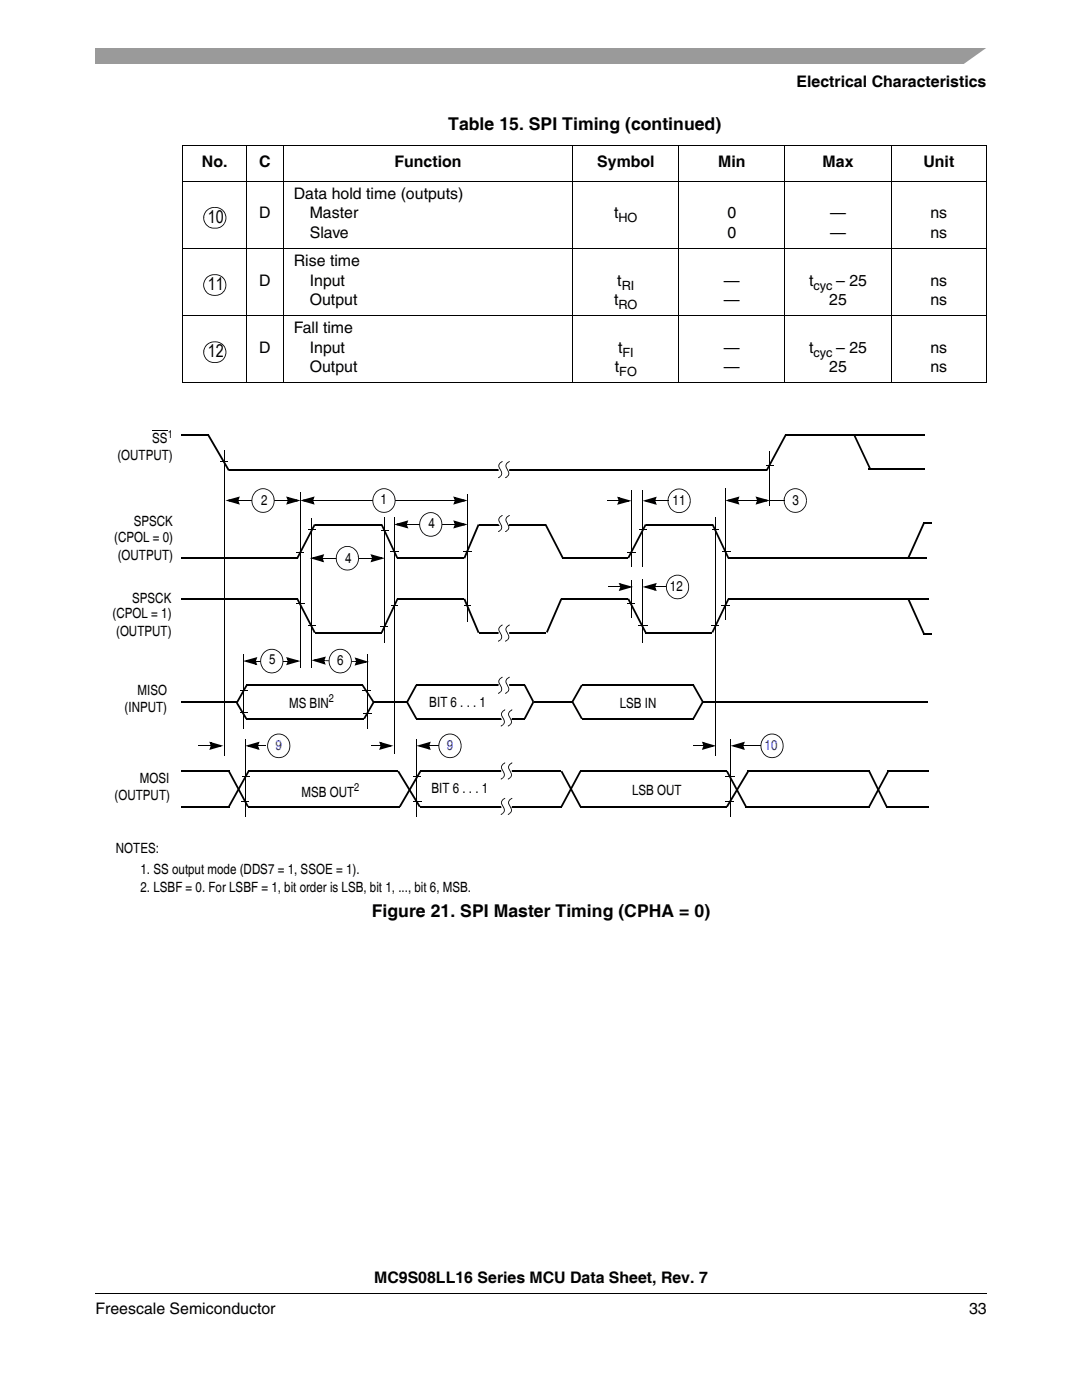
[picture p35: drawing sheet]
<svg xmlns="http://www.w3.org/2000/svg" width="216mm" height="279mm" viewBox="0 0 216 279" stroke-linecap="round" stroke-linejoin="round" font-family="sans-serif">
<defs><g id="words">
<g font-size="3.5">
<text x="89.5" y="25.8">Table 15. SPI Timing (continued)</text>
<text x="41.5" y="44.5">10</text>
<text x="41.5" y="57.9">11</text>
<text x="41.5" y="71.3">12</text>
<text x="74.2" y="183">Figure 21. SPI Master Timing (CPHA = 0)</text>
</g>
<g font-size="3.2">
<text x="159" y="17.4">Electrical Characteristics</text>
<text x="40.3" y="33.4">No.</text>
<text x="51.7" y="33.4">C</text>
<text x="78.7" y="33.4">Function</text>
<text x="119.2" y="33.4">Symbol</text>
<text x="143.3" y="33.4">Min</text>
<text x="164.1" y="33.4">Max</text>
<text x="184.3" y="33.4">Unit</text>
<text x="58.6" y="39.7">Data hold time (outputs)</text>
<text x="51.7" y="43.6">D</text>
<text x="61.8" y="43.6">Master</text>
<text x="61.8" y="47.5">Slave</text>
<text x="122.5" y="43.6">t</text>
<text x="145.2" y="43.6">0</text>
<text x="145.2" y="47.5">0</text>
<text x="165.6" y="43.6">—</text>
<text x="165.6" y="47.5">—</text>
<text x="185.7" y="43.6">ns</text>
<text x="185.7" y="47.5">ns</text>
<text x="58.6" y="53.1">Rise time</text>
<text x="51.7" y="57">D</text>
<text x="61.8" y="57">Input</text>
<text x="123.2" y="57">t</text>
<text x="144.5" y="57">—</text>
<text x="161.4" y="57">t</text>
<text x="166.8" y="57">– 25</text>
<text x="185.7" y="57">ns</text>
<text x="61.8" y="60.9">Output</text>
<text x="122.6" y="60.9">t</text>
<text x="144.5" y="60.9">—</text>
<text x="165.5" y="60.9">25</text>
<text x="185.7" y="60.9">ns</text>
<text x="51.7" y="70.4">D</text>
<text x="58.6" y="66.5">Fall time</text>
<text x="61.8" y="70.4">Input</text>
<text x="123.3" y="70.4">t</text>
<text x="144.5" y="70.4">—</text>
<text x="161.4" y="70.4">t</text>
<text x="166.8" y="70.4">– 25</text>
<text x="185.7" y="70.4">ns</text>
<text x="61.8" y="74.3">Output</text>
<text x="122.7" y="74.3">t</text>
<text x="144.5" y="74.3">—</text>
<text x="165.5" y="74.3">25</text>
<text x="185.7" y="74.3">ns</text>
<text x="74.7" y="256.1">MC9S08LL16 Series MCU Data Sheet, Rev. 7</text>
<text x="19" y="262.3">Freescale Semiconductor</text>
<text x="193.4" y="262.3">33</text>
</g>
<g font-size="2.8">
<text x="30.4" y="88.5">SS</text>
<text x="23.4" y="91.9">(OUTPUT)</text>
<text x="52.1" y="100.7">2</text>
<text x="75.9" y="100.5">1</text>
<text x="134.2" y="100.7">11</text>
<text x="158.1" y="100.7">3</text>
<text x="26.7" y="105">SPSCK</text>
<text x="85.5" y="105.3">4</text>
<text x="22.8" y="108.2">(CPOL = 0)</text>
<text x="23.5" y="111.8">(OUTPUT)</text>
<text x="68.9" y="112.3">4</text>
<text x="133.7" y="118">12</text>
<text x="22.5" y="123.3">(CPOL = 1)</text>
<text x="26.4" y="120.4">SPSCK</text>
<text x="23.2" y="126.9">(OUTPUT)</text>
<text x="53.7" y="132.6">5</text>
<text x="67.3" y="132.8">6</text>
<text x="24.9" y="142.1">(INPUT)</text>
<text x="27.4" y="138.7">MISO</text>
<text x="57.7" y="141.3">MS BIN</text>
<text x="85.7" y="141.1">BIT 6 . . . 1</text>
<text x="123.7" y="141.3">LSB IN</text>
<text x="22.9" y="159.6">(OUTPUT)</text>
<text x="27.9" y="156.3">MOSI</text>
<text x="60.2" y="159">MSB OUT</text>
<text x="86.1" y="158.3">BIT 6 . . . 1</text>
<text x="126.1" y="158.7">LSB OUT</text>
<text x="23.1" y="170.2">NOTES:</text>
<text x="28" y="178.1">2. LSBF = 0. For LSBF = 1, bit order is LSB, bit 1, ..., bit 6, MSB.</text>
<text x="28" y="174.4">1. SS output mode (DDS7 = 1, SSOE = 1).</text>
</g>
<g font-size="2.8" fill="#0000c2">
<text x="54.9" y="149.7">9</text>
<text x="89.2" y="149.7">9</text>
<text x="152.6" y="149.7">10</text>
</g>
<g font-size="2.5">
<text x="123.4" y="44.4">HO</text>
<text x="124.1" y="57.8">RI</text>
<text x="162.3" y="57.8">cyc</text>
<text x="123.4" y="61.7">RO</text>
<text x="124.2" y="71.2">FI</text>
<text x="162.3" y="71.2">cyc</text>
<text x="123.6" y="75.1">FO</text>
</g>
<g font-size="2.2">
<text x="33.5" y="87.4">1</text>
<text x="65.6" y="140.2">2</text>
<text x="70.7" y="157.8">2</text>
</g>
</g></defs>
<path d="M19 258v.2z" fill="#000"/>
<path d="M19 258.1h177.8" fill="none" stroke="#000" stroke-width=".2"/>
<path d="M201.9 254h.7v16.4h-.7z" fill="#fff"/>
<path d="M19 9.5h177.8v3.2h-177.8z" fill="#9a9a9a"/>
<path d="M192 13l5.3-3.8h1.5v3.8z" fill="#fff"/>
<g fill="none" stroke="#000" stroke-width=".2">
<path d="M36.4 29.1h160.5M36.4 36.2h160.5M36.5 29.2v47.1M49.2 29v47.5M56.5 29v47.5M114.3 29v47.5M135.5 29v47.5M156.6 29v47.5M177.8 29v47.5M196.8 29.2v47.1M36.4 49.6h160.5M36.4 63h160.5"/>
<path d="M36.4 76.4h160.5"/>
</g>
<path d="M40 40.8h5.7v5h-5.7z" fill="#fff"/>
<path d="M41 42.1l.9-.6 .8-.2v.2l-.7 .2-.7 .4-.5 1 .1 1.2 .7 .8 .7 .3h1.1l.7-.3 .6-.5 .1 .1-.9 .8-1.4 .1a2.17 2.17 0 0 1-1.5-3.5zM42.7 41.3a2.18 2.18 0 0 1 2.1 1 2.18 2.18 0 0 1 0 2.4l-.1-.1 .3-.7v-.6l-.3-.9-.9-.7-1.1-.2z" fill="#000"/>
<path d="M40 54.2h5.7v5.1h-5.7z" fill="#fff"/>
<path d="M41.3 55.2l.6-.3 .8-.2v.2l-.8 .2-.5 .3-.5 .7-.2 .6 .1 .6 .2 .5 .4 .6 .9 .4h1.1l.9-.4 .4-.4 .1 .1a2.28 2.28 0 0 1-3.2 .6 2.28 2.28 0 0 1-.6-3.2zM42.7 54.7a2.21 2.21 0 0 1 2.3 1.3l.2 .9-.4 1.2-.1-.1 .3-1.1-.1-.8-.3-.5-.8-.5-1.1-.2z" fill="#000"/>
<path d="M40 67.6h5.7v5.1h-5.7z" fill="#fff"/>
<path d="M41 68.9l.9-.6 .8-.2v.2h-.4l-.8 .4-.5 .6-.2 .6 .1 1.2 .7 .8 .9 .4h.7l.9-.4 .6-.5 .1 .1-.9 .8-1.4 .1a2.16 2.16 0 0 1-1.5-3.5zM42.7 68.1a2.17 2.17 0 0 1 2.1 1 2.17 2.17 0 0 1 0 2.4l-.1-.1 .3-.7v-.6l-.3-.9-.9-.7-1.1-.2z" fill="#000"/>
<g fill="#fff">
<path d="M56.4 138.5h10.4v3.8h-10.4z"/>
<path d="M56.4 138.4h10.5v.2h-10.5z"/>
<path d="M66.8 138.5h.1v3.9h-.1z"/>
<path d="M56.3 142.2h10.5v.2h-10.5z"/>
<path d="M56.3 138.4h.2v3.9h-.2z"/>
<path d="M84.9 138.5h13.1v3.8h-13.1z"/>
<path d="M84.9 138.4h13.1v.2h-13.1z"/>
<path d="M97.9 138.5h.1v3.9h-.1z"/>
<path d="M84.9 142.2h13.1v.2h-13.1z"/>
<path d="M84.9 138.4h.1v3.9h-.1z"/>
<path d="M122.7 138.2h8.9v4.1h-8.9z"/>
<path d="M122.7 138.1h9v.2h-9z"/>
<path d="M131.5 138.2h.2v4.2h-.2z"/>
<path d="M122.6 142.2h9v.2h-9z"/>
<path d="M122.6 138.1h.2v4.2h-.2z"/>
</g>
<path d="M30.4 86h3.1M62.7 99.9h28M93.3 98.6v25.4M76.7 103.3v25M39.5 148.8h2.4M83.1 147.5v15.5" fill="none" stroke="#000" stroke-width=".2"/>
<path d="M62.3 99.8h.4v.2h-.4zM59.9 99.9l2.9-.8-.3 .4-1.9 .6-.1-.4 2 .6-.1 .3-.3-.7 .4-.1 .3 .9zM62.6 99.8l.1 .2zM62.3 99.3l.4 .1-.2 .5h-.4zM90.6 99.8h.4v.2h-.4zM90.4 99.1l2.9 .8-2.9 .8 .3-.4 1.9-.6 .1 .4-2-.6 .1-.3 .3 .6-.3 .1zM90.8 99.8l.3 .1-.2 .6-.3-.1zM41.9 148.8h.3v.1h-.3zM41.9 148.8l.1 .1zM42.1 148.8h.3l-.2 .7-.3-.2zM41.8 148l2.8 .8-2.8 .9 .2-.5 1.9-.5 .1 .3-2-.5 .1-.4 .3 .7-.3 .1z" fill="#000"/>
<path d="M60.6 99.9l1.9-.5-.2 .5 .2 .5zM90.7 99.4l1.9 .5-1.9 .5 .3-.5zM42.1 148.3l1.8 .5-1.8 .6 .1-.6z" fill="#000"/>
<path d="M45.7 93.9h107.3" fill="none" stroke="#000" stroke-width=".36"/>
<path d="M75 98.2a2.31 2.31 0 0 1 3.5 .4 2.31 2.31 0 0 1-.8 3.4 2.32 2.32 0 0 1-3-.8 2.32 2.32 0 0 1 .3-3z" fill-rule="evenodd" fill="#fff"/>
<path d="M75.1 98a2.22 2.22 0 0 1 3.4 .5l.3 .7 .1 .7h-.1l-.1-.7-.3-.6-.8-.7-1.2-.3-1.1 .5-.6 .7-.2 .9 .1 .9 .7 1.1-.1 .1a2.53 2.53 0 0 1-.1-3.8zM75.3 101.7l.9 .4h.9l.6-.2 .8-.9 .3-1.1h.1a2.35 2.35 0 0 1-2.7 2.4l-.9-.4-.1-.1zM74 148.8h1.8v.1h-1.8zM75.8 148.8h.3v.1h-.3zM76 148.8h.3l-.2 .7-.3-.2zM75.8 148.8l.1 .1zM75.6 148l2.9 .8-2.9 .9 .3-.5 1.9-.5 .1 .3-2-.5 .1-.4 .3 .7-.3 .1zM85.5 148.8h.3v.1h-.3zM83.1 148.8l2.9-.8-.3 .5-1.9 .5-.1-.3 2 .5-.1 .4-.3-.7 .3-.1 .4 .9zM85.7 148.8h1.9v.1h-1.9zM85.5 148.2l.3 .2-.2 .5h-.3zM87.6 148.8l.1 .1z" fill="#000"/>
<path d="M49 147.5v15.5" fill="none" stroke="#000" stroke-width=".2"/>
<path d="M75.9 148.3l2 .5-2 .6 .2-.6zM83.8 148.8l1.9-.5-.2 .5 .2 .6z" fill="#000"/>
<path d="M88.4 147a2.32 2.32 0 0 1 3.4 .7 2.32 2.32 0 0 1-1.1 3.3 2.34 2.34 0 0 1-2.9-1 2.34 2.34 0 0 1 .6-3z" fill-rule="evenodd" fill="#fff"/>
<path d="M49.1 136.7l.3 .1-2 3.5-.3-.1zM50.9 131.8h.3v.2h-.3zM48.5 131.9l2.9-.8-.3 .5-1.9 .5-.1-.3 2 .5-.1 .4-.3-.7 .3-.1 .4 .9zM50.9 131.3l.3 .2-.2 .5h-.3zM57.2 131.8h.4v.2h-.4zM57.4 131.9h.4l-.2 .6-.4-.1zM57.1 131.1l2.9 .8-2.9 .9 .3-.5 1.9-.5 .1 .3-2-.5 .1-.4 .3 .7-.4 .1zM72.2 136.8l.3-.2 2.2 3.4-.3 .2zM47.1 140.4l.3-.2 1.9 3.2-.3 .2zM74.4 140l.3 .2-1.9 3.3-.3-.1zM88.4 150.6l.8 .4 .6 .1 .8-.1 .6-.4 .5-.7 .2-1.1h.2a2.28 2.28 0 0 1-1.3 2.2 2.28 2.28 0 0 1-2.5-.3zM88.3 147a2.27 2.27 0 0 1 3.5 .7l.3 1.1h-.2l-.1-.8-.4-.6-.8-.7-1-.1-1.2 .5-.6 .9-.1 .8 .1 1 .6 .8-.1 .1a2.54 2.54 0 0 1 0-3.7z" fill="#000"/>
<path d="M44.7 89.8v61.1M48.5 130.6v14.9M51.1 131.9h6.2" fill="none" stroke="#000" stroke-width=".2"/>
<path d="M49.1 131.9l2-.5-.2 .5 .2 .6zM57.4 131.4l1.9 .5-1.9 .6 .2-.6z" fill="#000"/>
<path d="M52.7 130.3a2.3 2.3 0 0 1 3.3 .2 2.3 2.3 0 0 1-.4 3.3 2.3 2.3 0 0 1-3.1-.4 2.3 2.3 0 0 1 .2-3.1z" fill-rule="evenodd" fill="#fff"/>
<path d="M47.9 137.8h1.4v.1h-1.4zM52.9 133.7l.7 .4 .7 .1 .8-.2 .9-.8 .4-1.3h.1a2.28 2.28 0 0 1-1.2 2.2 2.28 2.28 0 0 1-2.5-.3zM52.6 130.2a2.21 2.21 0 0 1 3.4 .2l.4 .6 .1 .9h-.1l-.2-.8-.3-.6-.8-.7-1.1-.1-.6 .1-.7 .5-.4 .7-.2 1 .2 .8 .6 .9-.2 .1a2.59 2.59 0 0 1-.6-2.8zM64.5 131.8h.4v.1h-.4zM62.1 131.8l2.9-.8-.2 .5-2 .5-.1-.4 2 .6-.1 .3-.3-.6 .4-.1 .3 .9zM64.8 131.8l.1 .1zM64.6 131.2l.3 .2-.2 .5h-.4zM70.9 131.9l.4 .1v.1h-.4zM71.1 132h.4l-.3 .6-.3-.1zM70.9 131.9l.1 .2zM70.8 131.2l2.8 .9-2.8 .7 .2-.4 1.9-.5 .1 .3-2-.5 .1-.4 .3 .7-.3 .1zM47.9 142.2h1.4v.2h-1.4z" fill="#000"/>
<path d="M73.3 130.6v14.9" fill="none" stroke="#000" stroke-width=".2"/>
<path d="M62.8 131.8l1.9-.5-.2 .5 .2 .6zM71.1 131.5l1.9 .6-1.9 .5 .2-.6z" fill="#000"/>
<path d="M64.9 131.9h6" fill="none" stroke="#000" stroke-width=".34"/>
<path d="M66.5 130.1a2.32 2.32 0 0 1 3.2 .5 2.32 2.32 0 0 1-.6 3.3 2.32 2.32 0 0 1-3.1-.7 2.32 2.32 0 0 1 .5-3.1z" fill-rule="evenodd" fill="#fff"/>
<g fill="#000">
<path d="M66.5 133.7l.8 .4 .6 .1 .8-.2 1-.8 .2-.4 .1-.9h.2a2.28 2.28 0 0 1-1.3 2.2 2.28 2.28 0 0 1-2.5-.3zM66.3 130.2a2.21 2.21 0 0 1 3.4 .2l.3 .6 .2 .9h-.2l-.1-.8-.4-.6-.8-.7-1.1-.1-.6 .1-.6 .5-.5 .7-.2 1 .2 .8 .6 .9-.1 .1a2.59 2.59 0 0 1-.7-2.8zM72.3 137.6h1.8v.2h-1.8zM82.9 136.6l.3 .2-1.8 3.4-.3-.2zM104.5 136.8l.3-.2 1.8 3.4-.3 .2zM116 136.6l.3 .2-1.9 3.4-.4-.2zM138.2 136.8l.3-.2 1.9 3.4-.3 .2zM72.5 142.3h1.7v.2h-1.7zM79.3 154l.3-.2 4.3 7.1-.3 .2zM81.1 140.2l.3-.2 1.8 3.4-.3 .1zM82.5 154.8h1.6v.2h-1.6zM83.7 153.8l.4 .2-4.2 7.1-.3-.2z"/>
<path d="M106.3 140l.3 .2-1.8 3.3-.3-.1zM111.9 154l.3-.2 3.8 7.1-.3 .2zM114.1 140.2l.3-.2 1.9 3.4-.3 .1zM115.7 153.8l.3 .2-3.8 7.1-.3-.2zM140.1 140l.3 .2-1.9 3.3-.3-.1zM82.4 159.9h1.7v.2h-1.7zM144.7 159.9h1.8v.2h-1.8z"/>
</g>
<g fill="none" stroke="#000" stroke-width=".36">
<path d="M49.1 136.8h23.2M83.1 136.7h21.6M116.1 136.7h22.2M36.1 140.1h11.1M49.1 143.5h23.5M49.6 153.9h29.8M74.5 140.1h6.7M83.1 143.5h21.6M83.9 153.9h28.1M106.6 140.1h7.6M115.8 153.9h29.2M116.1 143.5h22.2"/>
<path d="M140.2 140.1h44.8M49.5 161h30.3M83.8 161h28.2M115.8 161h29.2"/>
</g>
<path d="M126 97.9v15.2" fill="none" stroke="#000" stroke-width=".2"/>
<path d="M152.5 147.2a2.31 2.31 0 0 1 3.4 .3 2.31 2.31 0 0 1-.6 3.3 2.32 2.32 0 0 1-3-.6 2.32 2.32 0 0 1 .2-3z" fill-rule="evenodd" fill="#fff"/>
<g fill="#000">
<path d="M59.1 110.1h1.5v.2h-1.5zM62.7 104.6l.3 .2-3.5 6.7-.3-.2zM61.6 105.7h1.4v.2h-1.4zM76.1 105.8h1.4v.1h-1.4zM76 104.8l.3-.2 3.1 6.7-.3 .1zM77.8 110h1.7v.2h-1.7zM81 104.6h.3v.2h-.3zM78.6 104.7l2.9-.9-.3 .5-1.9 .5-.1-.3 2 .5-.1 .4-.3-.7 .3-.1 .4 .9zM81 104.1l.3 .1-.2 .5h-.3zM90.6 104.6h.4v.2h-.4zM90.8 104.6l.3 .1-.2 .6-.3-.2zM90.4 103.8l2.9 .9-2.9 .8 .3-.5 1.9-.5 .1 .3-2-.5 .1-.4 .3 .7-.3 .1z"/>
<path d="M92.3 110h1.8v.2h-1.8zM95.3 104.6l.4 .2-2.9 6.7-.3-.2zM108.7 104.8l.3-.2 3.5 6.7-.4 .1zM125 110.1h1.8v.2h-1.8zM128.7 104.6l.3 .2-3.5 6.6-.3-.1zM152.7 150.6l.7 .4 .7 .1 .8-.1 .8-.7 .3-.6 .2-.9h.2a2.28 2.28 0 0 1-1.3 2.2 2.28 2.28 0 0 1-2.5-.3zM152.4 147.1a2.21 2.21 0 0 1 3.4 .2l.4 .6 .2 .9-.2 .1-.2-.9-.3-.6-.8-.7-1.1-.1-.6 .1-.7 .5-.4 .8-.2 .9 .2 .9 .6 .8-.1 .1a2.53 2.53 0 0 1-.2-3.6z"/>
</g>
<path d="M59.9 98.3v35M62.2 103.5v29.8M81.3 104.7h9.4M142.8 103.3v47.6" fill="none" stroke="#000" stroke-width=".2"/>
<path d="M36.1 111.4h23.2M62.8 104.7h13.3M79.3 111.4h13.3M95.5 104.7h13.3M112.3 111.4h13M128.8 104.7h13.4" fill="none" stroke="#000" stroke-width=".36"/>
<path d="M79.3 104.7l1.9-.6-.2 .6 .2 .5zM90.7 104.1l1.9 .6-1.9 .5 .3-.5z" fill="#000"/>
<path d="M84.4 103a2.3 2.3 0 0 1 3.4 .3 2.3 2.3 0 0 1-.6 3.3 2.31 2.31 0 0 1-3-.5 2.31 2.31 0 0 1 .2-3.1z" fill-rule="evenodd" fill="#fff"/>
<path d="M64.2 111.3h.4v.2h-.4zM61.8 111.4l2.9-.8-.3 .4-1.9 .6-.1-.4 2 .6-.1 .3-.3-.6 .4-.2 .3 .9zM64.2 110.8l.4 .1-.2 .6h-.4zM74.1 111.3h.3v.2h-.3zM74.3 111.3l.3 .1-.2 .6-.3-.1zM73.9 110.6l2.9 .8-2.9 .8 .3-.4 1.9-.6 .1 .4-2-.6 .1-.3 .3 .6-.3 .2zM84.6 106.4l.5 .4 .6 .1 1.1-.1 .8-.7 .3-.6 .2-.8h.2a2.31 2.31 0 0 1-1.2 2.1 2.31 2.31 0 0 1-2.4-.1l-.2-.1zM84.5 102.8a2.18 2.18 0 0 1 3.1 .1l.5 .8 .2 1h-.2l-.4-1.3-.5-.6-.6-.3-.6-.1-.7 .1-.5 .3-.5 .4-.3 .6-.2 .9 .2 .9 .6 .8-.1 .2a2.54 2.54 0 0 1 0-3.8z" fill="#000"/>
<path d="M62.5 111.4l1.9-.5-.2 .5 .2 .6zM74.2 110.9l1.9 .5-1.9 .6 .2-.6z" fill="#000"/>
<path d="M64.5 111.4h9.6" fill="none" stroke="#000" stroke-width=".2"/>
<path d="M67.7 109.7a2.31 2.31 0 0 1 3.5 .4 2.31 2.31 0 0 1-.8 3.4 2.32 2.32 0 0 1-3-.7 2.32 2.32 0 0 1 .3-3.1z" fill-rule="evenodd" fill="#fff"/>
<g fill="#000">
<path d="M41.4 86.9l.3-.2 4.1 7.1-.3 .2zM44 92.1h1.4v.2h-1.4zM47.4 99.8h.3v.2h-.3zM45 99.9l2.9-.8-.3 .4-1.9 .6-.1-.4 2 .6-.1 .3-.3-.7 .3-.1 .4 .9zM47.4 99.3l.3 .1-.2 .5h-.3zM57.2 99.8h.4v.2h-.4zM57.1 99.1l2.9 .8-2.9 .8 .3-.4 1.9-.6 .1 .4-2-.6 .1-.3 .3 .6-.4 .1zM156.6 86.7l.4 .2-3.9 7.1-.3-.2zM57.4 99.8l.4 .1-.2 .6-.4-.1zM59.2 119.6l.3-.2 3.5 6.8-.3 .1zM68 113.2l.9 .4h.9l.6-.2 .8-.9 .3-1.1h.1a2.35 2.35 0 0 1-2.7 2.4l-.9-.3-.1-.2zM67.8 109.5a2.31 2.31 0 0 1 2.5-.3 2.31 2.31 0 0 1 1.3 2.2h-.1l-.1-.7-.3-.6-.8-.7-1.2-.3-.8 .3-.9 .9-.2 .9 .1 .9 .7 1.1-.1 .1a2.53 2.53 0 0 1-.1-3.8z"/>
<path d="M92.5 119.6l.3-.2 2.9 6.8-.4 .1zM125.2 119.6l.3-.2 3.5 6.7-.3 .2zM127.6 105.6h1.6v.2h-1.6zM142.1 105.6h1.3v.2h-1.3zM142 104.8l.3-.2 3.2 6.7-.3 .2zM59 120.4h1.8v.2h-1.8zM61.6 124.8h1.4v.2h-1.4zM79.2 119.4l.3 .2-3.2 6.7-.3-.1zM76 125h1.4v.2h-1.4zM78 120.7h1.3v.2h-1.3zM92.6 120.7h1.3v.2h-1.3zM111.8 119.4l.4 .2-2.9 6.7-.4-.2z"/>
<path d="M125 120.4h1.6v.2h-1.6zM127.3 124.8h1.9v.2h-1.9zM142 124.8h1.4v.1h-1.4zM145.2 119.4l.3 .2-3.2 6.7-.3-.2zM45.5 154l.3-.2 3.8 7.1-.3 .2zM48.3 154.8h1.6v.2h-1.6zM49.4 153.8l.4 .2-4 7.1-.3-.2zM51.3 148.8h.4v.1h-.4zM48.9 148.8l2.9-.8-.3 .5-1.9 .5-.1-.3 2 .5-.1 .4-.3-.7 .4-.1 .3 .9zM51.6 148.8h1.6v.1h-1.6zM51.3 148.2l.4 .2-.2 .5h-.4zM138.4 148.8h1.9v.1h-1.9z"/>
<path d="M140.2 148.8h.3v.1h-.3zM140.4 148.8h.3l-.2 .7-.3-.2zM140.1 148l2.8 .8-2.8 .9 .2-.5 1.9-.5 .1 .3-2-.5 .1-.4 .3 .7-.3 .1zM144.7 154.8h1.9v.2h-1.9zM144.9 154l.3-.2 3.8 7.1-.3 .2zM148.1 148.8h.4v.1h-.4zM145.8 148.8l2.8-.8-.2 .5-1.9 .5-.1-.3 2 .5-.1 .4-.3-.7 .3-.1 .3 .9zM148.2 148.2l.3 .2-.2 .5h-.3zM48.2 159.9h1.5v.2h-1.5zM149.1 153.8l.4 .2-4.3 7.1-.3-.2z"/>
</g>
<path d="M47.6 99.9h9.7M128.2 97.9v15.2M78.7 103.3v47.2M145.7 147.5v15.5M148.4 148.8h3.5" fill="none" stroke="#000" stroke-width=".2"/>
<path d="M45.7 99.9l1.9-.5-.2 .5 .2 .5zM57.4 99.4l1.9 .5-1.9 .5 .2-.5zM49.6 148.8l1.9-.5-.2 .5 .2 .6zM140.4 148.3l1.8 .5-1.8 .6 .1-.6zM146.4 148.8l1.9-.5-.2 .5 .2 .6z" fill="#000"/>
<g fill="none" stroke="#000" stroke-width=".36">
<path d="M36.3 86.8h5.4M36.1 119.5h23.2M79.3 119.5h13.3M112 119.5h13.3M145.4 119.5h40M145.4 111.4h39.6M62.8 126.3h13.3M95.5 126.3h13.3M128.8 126.3h13.3M36.1 153.9h9.7M149.1 153.9h24.5M36.1 161h9.7"/>
<path d="M148.7 161h24.9"/>
</g>
<path d="M50.9 98.2a2.31 2.31 0 0 1 3.5 .4 2.31 2.31 0 0 1-.8 3.4 2.32 2.32 0 0 1-3-.8 2.32 2.32 0 0 1 .3-3z" fill-rule="evenodd" fill="#fff"/>
<path d="M51 98a2.3 2.3 0 0 1 2.5-.3 2.3 2.3 0 0 1 1.3 2.2h-.2l-.1-.7-.2-.6-.8-.7-1.2-.3-.8 .3-.8 .7-.3 1.1v.9l.7 1.1-.1 .1a2.54 2.54 0 0 1 0-3.8zM147.1 99.8h.3v.2h-.3zM144.7 99.9l2.9-.8-.3 .4-1.9 .6-.1-.4 2 .6-.1 .3-.3-.7 .3-.1 .4 .9zM147.1 99.3l.3 .1-.2 .5h-.3zM150.9 99.8h.4v.2h-.4zM150.7 99.1l2.9 .8-2.8 .8 .2-.4 1.9-.6 .1 .4-2-.6 .1-.3 .3 .6-.3 .1zM152.9 92.8h1.4v.1h-1.4zM170.3 86.9l.3-.2 3.2 6.8-.3 .1zM51.1 101.7l.9 .4h.9l.6-.2 .9-.9 .2-1.1h.2a2.29 2.29 0 0 1-1.3 2.2 2.29 2.29 0 0 1-2.5-.3zM144 110h1.8v.2h-1.8zM151.1 99.8l.4 .1-.3 .6-.3-.1zM144 120.7h1.7v.2h-1.7z" fill="#000"/>
<path d="M156.8 86.8h27.7M173.4 93.5h11.2" fill="none" stroke="#000" stroke-width=".36"/>
<path d="M144.7 97.5v26.3M147.3 99.9h3.7M153.6 90.1v10.9" fill="none" stroke="#000" stroke-width=".2"/>
<path d="M145.4 99.9l1.9-.5-.2 .5 .2 .5zM151.1 99.4l1.9 .5-1.9 .5 .2-.5z" fill="#000"/>
<path d="M54.1 147.2a2.31 2.31 0 0 1 3.3 .3 2.31 2.31 0 0 1-.5 3.3 2.32 2.32 0 0 1-3.1-.6 2.32 2.32 0 0 1 .3-3z" fill-rule="evenodd" fill="#fff"/>
<path d="M184.2 104.2l.4 .2-3.2 7-.3-.1zM184.2 104.1h1.6v.4h-1.6zM54.3 150.6l.7 .4 .6 .1 .9-.1 .8-.7 .3-.6 .2-.9h.1a2.28 2.28 0 0 1-1.2 2.2 2.28 2.28 0 0 1-2.5-.3zM54 147.1a2.21 2.21 0 0 1 3.4 .2l.4 .6 .1 .9-.1 .1-.2-.9-.3-.6-.8-.7-1.1-.1-.6 .1-.7 .5-.4 .8-.2 1.1 .2 .7 .6 .8-.2 .1a2.5 2.5 0 0 1-.1-3.6z" fill="#000"/>
<path d="M157.3 98.1a2.32 2.32 0 0 1 3.5 .9 2.32 2.32 0 0 1-1.7 3.2 2.36 2.36 0 0 1-2.5-1.4 2.36 2.36 0 0 1 .7-2.7z" fill-rule="evenodd" fill="#fff"/>
<path d="M157.1 98.2a2.22 2.22 0 0 1 3.2 0 2.27 2.27 0 0 1 .7 1.7h-.2l-.2-1.1-.9-.9-.8-.3-1.2 .3-.8 .7-.3 .8 .1 1.2 .2 .6 .5 .5-.2 .1-.1-.2a2.51 2.51 0 0 1 0-3.4zM157.4 101.7l.9 .4h.8l.6-.2 .9-.9 .2-1.1h.2a2.27 2.27 0 0 1-1.2 2.2 2.27 2.27 0 0 1-2.6-.3z" fill="#000"/>
<path d="M153.5 99.9h3" fill="none" stroke="#000" stroke-width=".2"/>
<path d="M133.9 98.3a2.27 2.27 0 0 1 3.1-.2 2.27 2.27 0 0 1 .5 3 2.28 2.28 0 0 1-3.4 .6 2.28 2.28 0 0 1-.2-3.4z" fill-rule="evenodd" fill="#fff"/>
<path d="M128.2 99.9l2.8-.8-.2 .5-1.9 .5-.1-.3 2 .5-.1 .3-.3-.6 .3-.1 .4 .9zM130.6 99.3l.3 .2-.2 .5h-.3zM133.9 98.2a2.14 2.14 0 0 1 2.5-.5l.4 .2 .6 .7 .3 .6 .1 .7h-.2l-.2-1-.7-.9-.7-.3-1.1 .1-.9 .5-.5 1-.1 1.1 .5 1 .3 .3-.1 .1-.5-.5a2.42 2.42 0 0 1-.1-2.5zM123.3 99.9h.4v.1h-.4zM123.5 99.9h.3l-.2 .6-.3-.1zM123.1 99.1l2.9 .8-2.9 .9 .3-.5 1.9-.5 .1 .3-2-.5 .1-.4 .3 .7-.3 .1zM130.6 99.9h.3v.1h-.3zM134.2 101.7l.3 .3 .8 .2 1.2-.2 .9-1 .2-1.1h.2a2.28 2.28 0 0 1-1.2 2.2 2.28 2.28 0 0 1-2.5-.3z" fill="#000"/>
<path d="M123.4 99.4l1.9 .5-1.9 .6 .3-.6zM128.9 99.9l1.8-.5-.1 .5 .1 .6z" fill="#000"/>
<path d="M121.1 99.9h2.3M130.8 99.9h2.6M126 115.7v7.5M128.2 115.7v12.7" fill="none" stroke="#000" stroke-width=".2"/>
<path d="M133.6 115.5a2.32 2.32 0 0 1 3.7 .7 2.32 2.32 0 0 1-1.9 3.3 2.36 2.36 0 0 1-2.3-1.4 2.36 2.36 0 0 1 .5-2.6z" fill-rule="evenodd" fill="#fff"/>
<g fill="#000">
<path d="M123.6 117.1h.4v.1h-.4zM123.8 117.1h.4l-.3 .7-.3-.2zM123.4 116.3l2.9 .8-2.8 .9 .2-.5 1.9-.5 .1 .3-2-.5 .1-.4 .3 .7-.3 .1zM130.6 117.1h.3v.1h-.3zM128.2 117.1l2.8-.8-.2 .5-1.9 .5-.1-.3 2 .5-.1 .4-.3-.7 .3-.1 .3 .9zM130.8 117.1l.1 .1zM130.6 116.5l.3 .2-.2 .5h-.3zM130.9 117.1h1.8v.1h-1.8zM133.8 118.9l1 .5 1.2-.1 1-.9 .2-.4 .1-.9h.2a2.28 2.28 0 0 1-1.3 2.2 2.28 2.28 0 0 1-2.5-.3zM133.6 115.4a2.23 2.23 0 0 1 2.9-.3l.5 .5a2.22 2.22 0 0 1 .5 1.5h-.2l-.2-1-.4-.6-.5-.4-.8-.2-1.2 .2-.7 .6-.4 1v.9l.3 .8 .4 .5-.1 .1a2.43 2.43 0 0 1-.7-2.6zM181.1 119.6l.3-.2 3.2 7.1-.4 .2zM184.2 126.4h.2v.4h-.2z"/>
<path d="M184.4 126.4h1.4v.4h-1.4zM173.3 154l.3-.2 3.5 7.1-.3 .2zM177.1 153.7h.1v.4h-.1zM177.1 153.8l.3 .2-3.8 7.1-.3-.2zM176.7 160.8h.2v.4h-.2z"/>
</g>
<path d="M123.8 116.6l1.9 .5-1.9 .6 .2-.6zM128.9 117.1l1.8-.5-.1 .5 .1 .6z" fill="#000"/>
<path d="M121.5 117.1h2.2" fill="none" stroke="#000" stroke-width=".2"/>
<path d="M177.2 153.9h8.1M176.9 161h8.4" fill="none" stroke="#000" stroke-width=".36"/>
<g fill="#fff">
<path d="M100 93.2h1.1v1.1h-1.1z"/>
<circle cx="101.1" cy="93.7" r=".53"/>
<circle cx="100" cy="93.7" r=".53"/>
</g>
<g fill="#000">
<path d="M99.4 95.3l.3-.2 .1 .1-.3 .2zM99.7 95.1l.1-.1 .1 .1-.1 .1zM99.8 92.2l.4-.1v.1l-.5 .5v.6a1.62 1.62 0 0 1 .5 1.4l-.3 .4-.1-.1 .2-.3v-.6a1.48 1.48 0 0 1-.5-1.4zM100.8 95.3l.3-.2 .1 .1-.3 .2zM101.2 95l.1 .1-.1 .1-.1-.1zM101.2 92.2l.4-.1 .1 .1-.6 .5v.6a1.62 1.62 0 0 1 .5 1.4l-.3 .4-.1-.1 .3-.6a2.12 2.12 0 0 1-.6-1.7z"/>
<circle cx="99.5" cy="95.3" r=".09"/>
<circle cx="100.2" cy="92.1" r=".09"/>
<circle cx="100.9" cy="95.3" r=".09"/>
<circle cx="101.6" cy="92.1" r=".09"/>
</g>
<g fill="#fff">
<path d="M100 103.9h1.1v1.1h-1.1z"/>
<circle cx="101.1" cy="104.5" r=".53"/>
<circle cx="100" cy="104.5" r=".53"/>
</g>
<g fill="#000">
<path d="M99.4 106l.3-.2 .1 .2-.3 .2zM99.7 105.8l.1-.1 .1 .1-.1 .2zM99.7 103.1l.5-.3v.2l-.4 .2-.2 .5 .5 1.2a.83 .83 0 0 1-.2 .9l-.1-.1 .2-.3v-.3l-.5-1a.83 .83 0 0 1 .2-1zM100.8 106l.3-.2 .1 .2-.3 .2zM101.2 105.7l.1 .1-.1 .2-.1-.2zM101.1 103.1l.5-.3 .1 .2-.5 .3-.2 .4 .1 .3a1.62 1.62 0 0 1 .5 1.5l-.3 .3-.1-.1 .3-.6-.6-1.4z"/>
<circle cx="99.5" cy="106.1" r=".09"/>
<circle cx="100.2" cy="102.9" r=".09"/>
<circle cx="100.9" cy="106.1" r=".09"/>
<circle cx="101.6" cy="102.9" r=".09"/>
</g>
<g fill="#fff">
<path d="M100 125.8h1.1v1.1h-1.1z"/>
<circle cx="101.1" cy="126.3" r=".53"/>
<circle cx="100" cy="126.3" r=".53"/>
</g>
<g fill="#000">
<path d="M99.4 127.9l.3-.2 .1 .1-.3 .2zM99.7 127.7l.1-.1 .1 .1-.1 .1zM99.8 124.9l.4-.2v.1l-.5 .6v.5a1.57 1.57 0 0 1 .5 1.5l-.3 .3-.1-.1 .2-.3v-.5a1.48 1.48 0 0 1-.5-1.5zM100.8 127.9l.3-.2 .1 .1-.3 .2zM101.2 127.6l.1 .1-.1 .1-.1-.1zM101.2 124.9l.4-.2 .1 .1-.6 .6v.5a1.57 1.57 0 0 1 .5 1.5l-.3 .3-.1-.1 .3-.6a2.06 2.06 0 0 1-.6-1.7z"/>
<circle cx="99.5" cy="128" r=".09"/>
<circle cx="100.2" cy="124.7" r=".09"/>
<circle cx="100.9" cy="128" r=".09"/>
<circle cx="101.6" cy="124.7" r=".09"/>
</g>
<g fill="#fff">
<path d="M100 136.2h1.1v1.1h-1.1z"/>
<circle cx="101.1" cy="136.8" r=".53"/>
<circle cx="100" cy="136.8" r=".53"/>
</g>
<g fill="#000">
<path d="M99.4 138.3l.3-.2 .1 .1-.3 .3zM99.7 138.1l.1-.1 .1 .1-.1 .1zM99.7 135.4l.5-.3v.1l-.4 .3-.2 .5 .5 1.1a.83 .83 0 0 1-.2 1l-.1-.1 .2-.3v-.3l-.5-1a.83 .83 0 0 1 .2-1zM100.8 138.3l.3-.2 .1 .1-.3 .3zM101.2 138l.1 .1-.1 .1-.1-.1zM101.1 135.4l.5-.3 .1 .1-.5 .4-.2 .4 .1 .3a1.62 1.62 0 0 1 .5 1.5l-.3 .3-.1-.1 .3-.6-.6-1.4z"/>
<circle cx="99.5" cy="138.4" r=".09"/>
<circle cx="100.2" cy="135.2" r=".09"/>
<circle cx="100.9" cy="138.4" r=".09"/>
<circle cx="101.6" cy="135.2" r=".09"/>
</g>
<g fill="#fff">
<path d="M100.5 142.7h1.1v1.1h-1.1z"/>
<circle cx="101.6" cy="143.3" r=".53"/>
<circle cx="100.5" cy="143.3" r=".53"/>
</g>
<g fill="#000">
<path d="M99.9 144.8l.3-.2 .1 .2-.3 .2zM100.2 144.6l.2-.1 .1 .2-.2 .1zM100.4 141.8l.3-.2 .1 .2-.6 .5v.6a1.59 1.59 0 0 1 .5 1.4l-.2 .4-.1-.2 .1-.3v-.5a1.48 1.48 0 0 1-.5-1.5zM101.4 144.8l.3-.2v.2l-.2 .2zM101.7 144.5l.2 .2-.2 .1-.1-.2zM101.8 141.8l.3-.2 .1 .2-.6 .5v.6a1.59 1.59 0 0 1 .5 1.4l-.2 .4-.2-.2 .3-.6a2.26 2.26 0 0 1-.6-1.6z"/>
<circle cx="100" cy="144.9" r=".09"/>
<circle cx="100.7" cy="141.7" r=".09"/>
<circle cx="101.4" cy="144.9" r=".09"/>
<circle cx="102.1" cy="141.7" r=".09"/>
</g>
<g fill="#fff">
<path d="M100.5 153.3h1.1v1.1h-1.1z"/>
<circle cx="101.6" cy="153.9" r=".53"/>
<circle cx="100.5" cy="153.9" r=".53"/>
</g>
<g fill="#000">
<path d="M99.9 155.4l.3-.2 .1 .2-.3 .2zM100.2 155.2l.2-.1 .1 .1-.2 .2zM100.4 152.4l.3-.2 .1 .1-.6 .6v.5a1.59 1.59 0 0 1 .5 1.5l-.2 .3-.1-.1 .1-.3v-.5a1.48 1.48 0 0 1-.5-1.5zM101.4 155.4l.3-.2v.2l-.2 .2zM101.7 155.1l.2 .1-.2 .2-.1-.2zM101.8 152.4l.3-.2 .1 .1-.6 .6v.5a1.59 1.59 0 0 1 .5 1.5l-.2 .3-.2-.1 .3-.6a2.26 2.26 0 0 1-.6-1.7z"/>
<circle cx="100" cy="155.5" r=".09"/>
<circle cx="100.7" cy="152.3" r=".09"/>
<circle cx="101.4" cy="155.5" r=".09"/>
<circle cx="102.1" cy="152.3" r=".09"/>
</g>
<g fill="#fff">
<path d="M100.5 160.4h1.1v1.1h-1.1z"/>
<circle cx="101.6" cy="160.9" r=".53"/>
<circle cx="100.5" cy="160.9" r=".53"/>
</g>
<g fill="#000">
<path d="M100.4 159.4l.3-.1 .1 .1-.6 .6v.5a1.62 1.62 0 0 1 .5 1.4l-.2 .4-.1-.1 .1-.3v-.5a1.51 1.51 0 0 1-.5-1.5zM101.8 159.4l.3-.1 .1 .1-.5 .4-.1 .3v.4a1.62 1.62 0 0 1 .5 1.4l-.2 .4-.2-.1 .3-.3-.1-.5a1.55 1.55 0 0 1-.5-1.5zM99.9 162.5l.3-.2 .2 .1-.3 .2zM100.2 162.3l.2-.1 .1 .1-.1 .1zM101.4 162.5l.3-.2 .1 .1-.3 .2zM101.7 162.2l.2 .1-.1 .1-.2-.1z"/>
<circle cx="100.7" cy="159.3" r=".09"/>
<circle cx="102.1" cy="159.3" r=".09"/>
<circle cx="100" cy="162.5" r=".09"/>
<circle cx="101.4" cy="162.5" r=".09"/>
</g>
<use href="#words"/>
</svg>
